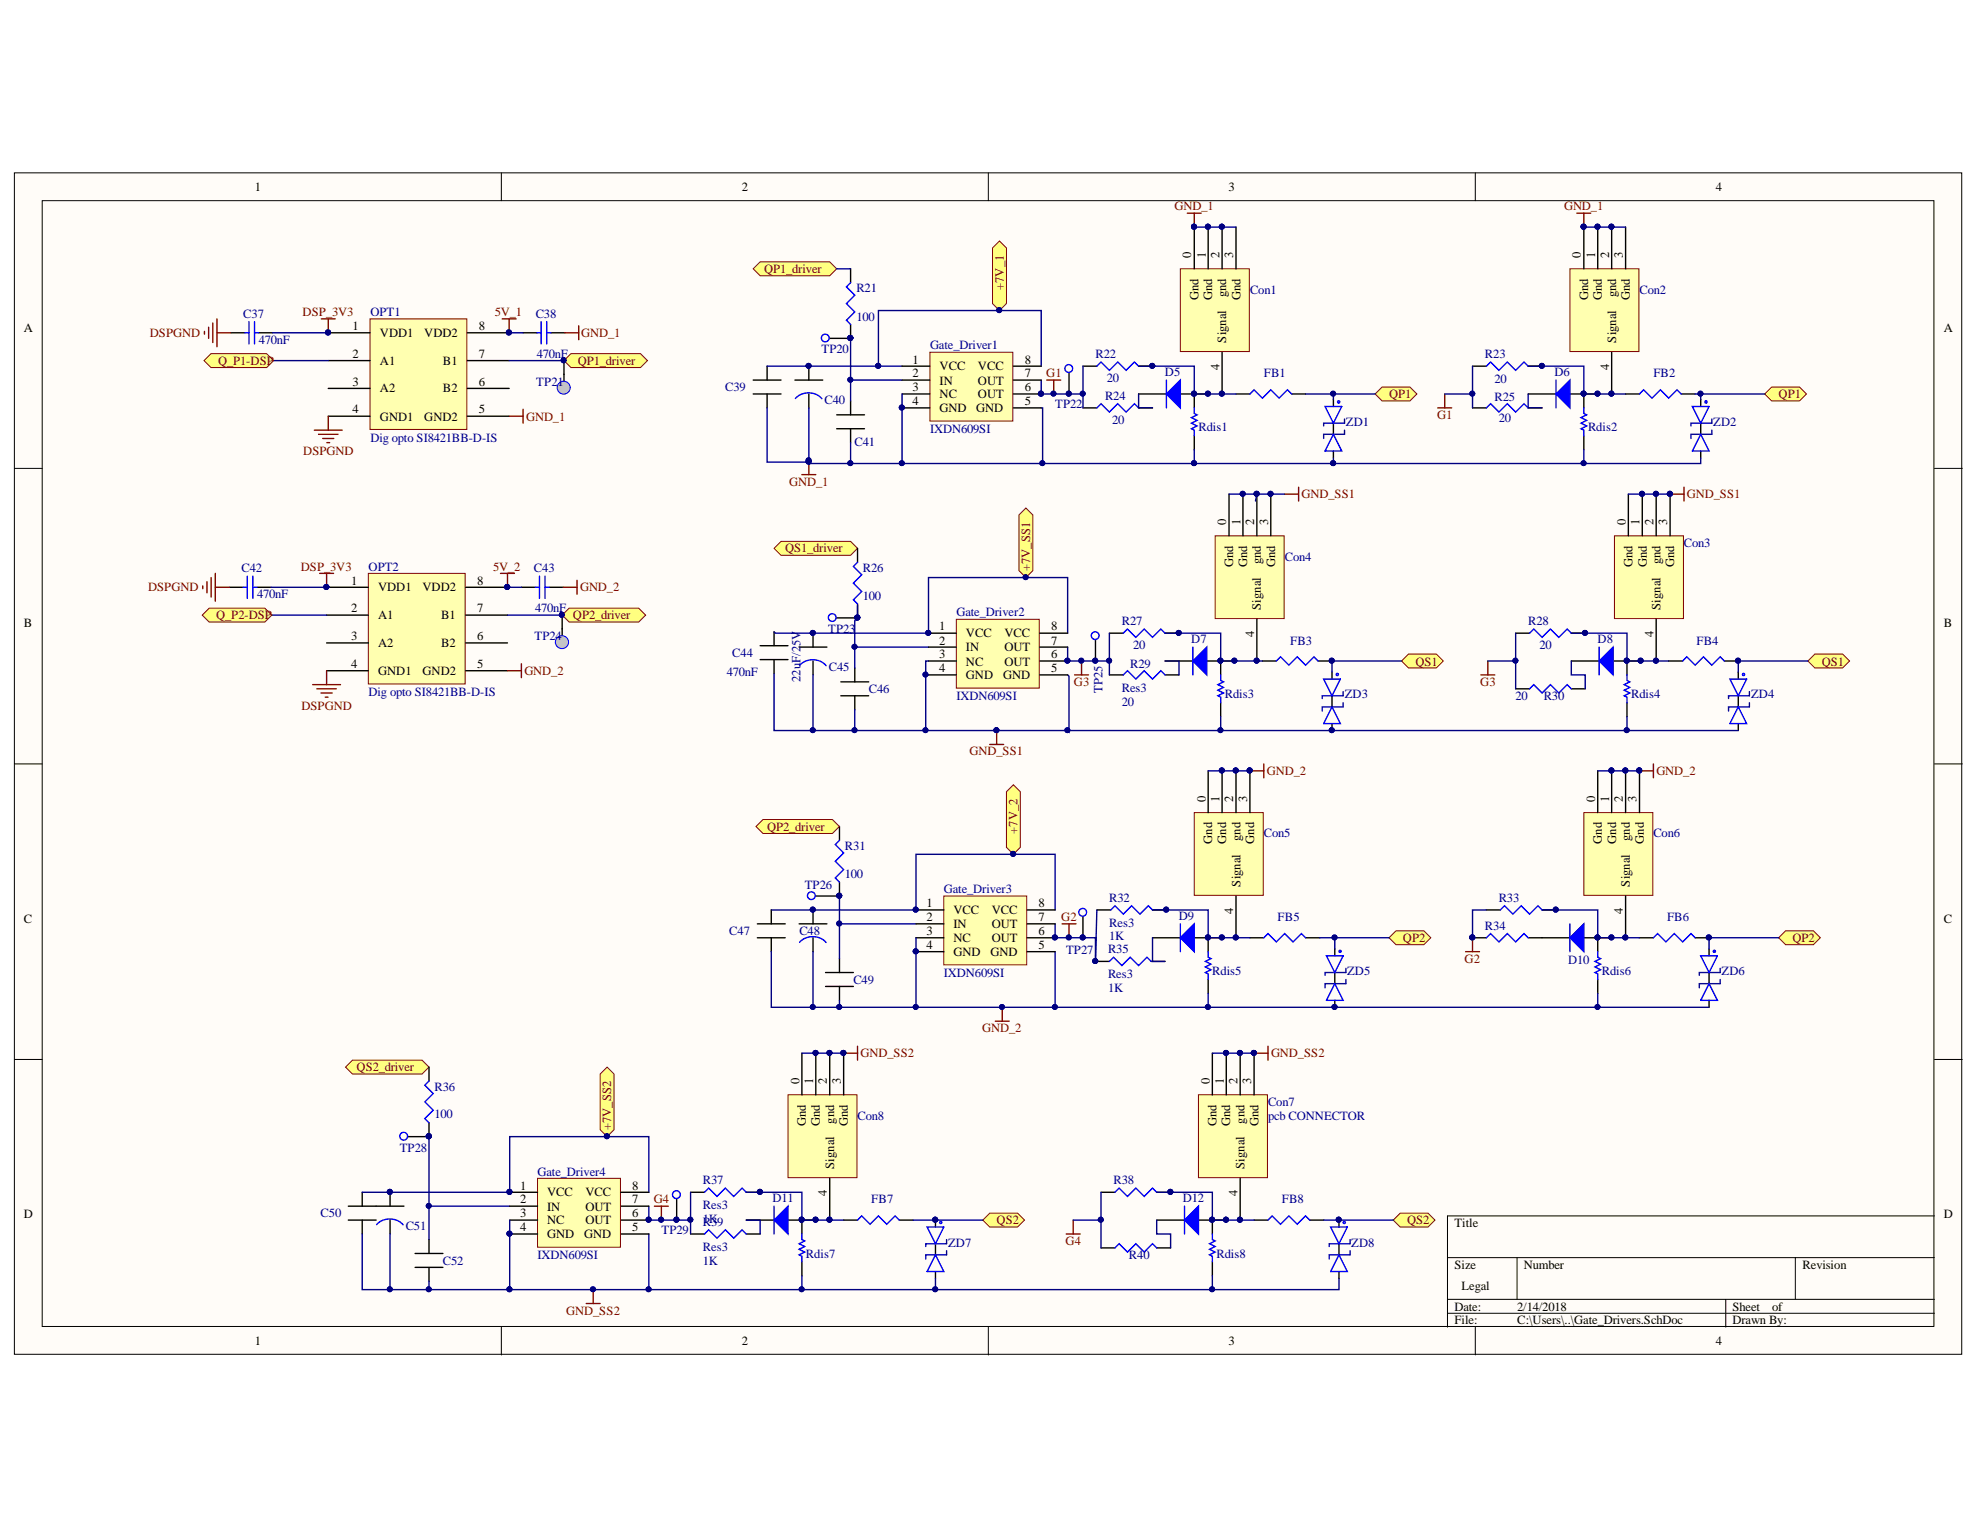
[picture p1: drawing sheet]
<svg xmlns="http://www.w3.org/2000/svg" width="279mm" height="216mm" viewBox="0 0 279 216" stroke-linecap="round" stroke-linejoin="round" font-family="sans-serif">
<defs><g id="words">
<g font-size="1.8">
<text x="35.9" y="27">1</text>
<text x="104.7" y="27">2</text>
<text x="173.4" y="27">3</text>
<text x="242.1" y="27">4</text>
<text x="168.1" y="36.4" transform="rotate(-90 168.1 36.4)">0</text>
<text x="170.1" y="36.4" transform="rotate(-90 170.1 36.4)">1</text>
<text x="172.1" y="36.4" transform="rotate(-90 172.1 36.4)">2</text>
<text x="173" y="41.9" transform="rotate(-90 173 41.9)">gnd</text>
<text x="174" y="36.4" transform="rotate(-90 174 36.4)">3</text>
<text x="223.1" y="36.4" transform="rotate(-90 223.1 36.4)">0</text>
<text x="225.1" y="36.4" transform="rotate(-90 225.1 36.4)">1</text>
<text x="227" y="36.4" transform="rotate(-90 227 36.4)">2</text>
<text x="228.1" y="41.9" transform="rotate(-90 228.1 41.9)">gnd</text>
<text x="229" y="36.4" transform="rotate(-90 229 36.4)">3</text>
<text x="3.4" y="46.8">A</text>
<text x="49.7" y="46.6">1</text>
<text x="53.6" y="47.6">VDD1</text>
<text x="59.9" y="47.6">VDD2</text>
<text x="67.6" y="46.6">8</text>
<text x="169.1" y="42.4" transform="rotate(-90 169.1 42.4)">Gnd</text>
<text x="171.1" y="42.4" transform="rotate(-90 171.1 42.4)">Gnd</text>
<text x="175" y="42.4" transform="rotate(-90 175 42.4)">Gnd</text>
<text x="224.1" y="42.4" transform="rotate(-90 224.1 42.4)">Gnd</text>
<text x="226" y="42.4" transform="rotate(-90 226 42.4)">Gnd</text>
<text x="230" y="42.4" transform="rotate(-90 230 42.4)">Gnd</text>
<text x="274.3" y="46.8">A</text>
<text x="49.7" y="50.5">2</text>
<text x="53.6" y="51.5">A1</text>
<text x="62.5" y="51.5">B1</text>
<text x="67.6" y="50.5">7</text>
<text x="128.8" y="51.3">1</text>
<text x="128.8" y="53.3">2</text>
<text x="132.6" y="52.2">VCC</text>
<text x="138" y="52.2">VCC</text>
<text x="144.6" y="53.3">7</text>
<text x="144.6" y="51.3">8</text>
<text x="172.1" y="52.2" transform="rotate(-90 172.1 52.2)">4</text>
<text x="173" y="48.4" transform="rotate(-90 173 48.4)">Signal</text>
<text x="227" y="52.2" transform="rotate(-90 227 52.2)">4</text>
<text x="228.1" y="48.4" transform="rotate(-90 228.1 48.4)">Signal</text>
<text x="49.7" y="54.4">3</text>
<text x="49.7" y="58.3">4</text>
<text x="53.6" y="55.4">A2</text>
<text x="53.6" y="59.3">GND1</text>
<text x="59.9" y="59.3">GND2</text>
<text x="62.5" y="55.4">B2</text>
<text x="67.6" y="54.4">6</text>
<text x="67.6" y="58.3">5</text>
<text x="128.8" y="55.2">3</text>
<text x="128.8" y="57.1">4</text>
<text x="132.6" y="54.3">IN</text>
<text x="132.6" y="56.2">NC</text>
<text x="132.6" y="58.2">GND</text>
<text x="137.8" y="58.2">GND</text>
<text x="138" y="56.2">OUT</text>
<text x="138" y="54.3">OUT</text>
<text x="144.6" y="57.1">5</text>
<text x="144.6" y="55.2">6</text>
<text x="173" y="74.1" transform="rotate(-90 173 74.1)">0</text>
<text x="175" y="74.1" transform="rotate(-90 175 74.1)">1</text>
<text x="177" y="74.1" transform="rotate(-90 177 74.1)">2</text>
<text x="178.9" y="74.1" transform="rotate(-90 178.9 74.1)">3</text>
<text x="229.4" y="74.1" transform="rotate(-90 229.4 74.1)">0</text>
<text x="231.4" y="74.1" transform="rotate(-90 231.4 74.1)">1</text>
<text x="233.3" y="74.1" transform="rotate(-90 233.3 74.1)">2</text>
<text x="235.3" y="74.1" transform="rotate(-90 235.3 74.1)">3</text>
<text x="49.6" y="82.5">1</text>
<text x="53.4" y="83.4">VDD1</text>
<text x="59.6" y="83.4">VDD2</text>
<text x="67.3" y="82.5">8</text>
<text x="174" y="80.1" transform="rotate(-90 174 80.1)">Gnd</text>
<text x="176" y="80.1" transform="rotate(-90 176 80.1)">Gnd</text>
<text x="177.9" y="79.6" transform="rotate(-90 177.9 79.6)">gnd</text>
<text x="179.9" y="80.1" transform="rotate(-90 179.9 80.1)">Gnd</text>
<text x="230.3" y="80.1" transform="rotate(-90 230.3 80.1)">Gnd</text>
<text x="232.4" y="80.1" transform="rotate(-90 232.4 80.1)">Gnd</text>
<text x="234.3" y="79.6" transform="rotate(-90 234.3 79.6)">gnd</text>
<text x="236.3" y="80.1" transform="rotate(-90 236.3 80.1)">Gnd</text>
<text x="3.4" y="88.5">B</text>
<text x="49.6" y="86.4">2</text>
<text x="53.4" y="87.4">A1</text>
<text x="62.2" y="87.4">B1</text>
<text x="67.3" y="86.4">7</text>
<text x="132.5" y="88.9">1</text>
<text x="136.3" y="89.9">VCC</text>
<text x="141.7" y="89.9">VCC</text>
<text x="148.3" y="88.9">8</text>
<text x="177" y="89.9" transform="rotate(-90 177 89.9)">4</text>
<text x="177.9" y="86.1" transform="rotate(-90 177.9 86.1)">Signal</text>
<text x="233.3" y="89.9" transform="rotate(-90 233.3 89.9)">4</text>
<text x="234.3" y="86.1" transform="rotate(-90 234.3 86.1)">Signal</text>
<text x="274.3" y="88.5">B</text>
<text x="49.6" y="90.4">3</text>
<text x="49.6" y="94.3">4</text>
<text x="53.4" y="91.3">A2</text>
<text x="53.4" y="95.3">GND1</text>
<text x="59.6" y="95.3">GND2</text>
<text x="62.2" y="91.3">B2</text>
<text x="67.3" y="90.4">6</text>
<text x="67.3" y="94.3">5</text>
<text x="132.5" y="91">2</text>
<text x="132.5" y="92.9">3</text>
<text x="132.5" y="94.8">4</text>
<text x="136.3" y="91.9">IN</text>
<text x="136.3" y="93.9">NC</text>
<text x="136.3" y="95.9">GND</text>
<text x="141.6" y="95.9">GND</text>
<text x="141.7" y="93.9">OUT</text>
<text x="141.7" y="91.9">OUT</text>
<text x="148.3" y="94.8">5</text>
<text x="148.3" y="92.9">6</text>
<text x="148.3" y="91">7</text>
<text x="170.1" y="113.1" transform="rotate(-90 170.1 113.1)">0</text>
<text x="172.1" y="113.1" transform="rotate(-90 172.1 113.1)">1</text>
<text x="174" y="113.1" transform="rotate(-90 174 113.1)">2</text>
<text x="176" y="113.1" transform="rotate(-90 176 113.1)">3</text>
<text x="225.1" y="113.1" transform="rotate(-90 225.1 113.1)">0</text>
<text x="227" y="113.1" transform="rotate(-90 227 113.1)">1</text>
<text x="229" y="113.1" transform="rotate(-90 229 113.1)">2</text>
<text x="230.9" y="113.1" transform="rotate(-90 230.9 113.1)">3</text>
<text x="171.1" y="119.1" transform="rotate(-90 171.1 119.1)">Gnd</text>
<text x="173" y="119.1" transform="rotate(-90 173 119.1)">Gnd</text>
<text x="175" y="118.7" transform="rotate(-90 175 118.7)">gnd</text>
<text x="177" y="119.1" transform="rotate(-90 177 119.1)">Gnd</text>
<text x="226" y="119.1" transform="rotate(-90 226 119.1)">Gnd</text>
<text x="228.1" y="119.1" transform="rotate(-90 228.1 119.1)">Gnd</text>
<text x="230" y="118.7" transform="rotate(-90 230 118.7)">gnd</text>
<text x="232" y="119.1" transform="rotate(-90 232 119.1)">Gnd</text>
<text x="175" y="125.1" transform="rotate(-90 175 125.1)">Signal</text>
<text x="230" y="125.1" transform="rotate(-90 230 125.1)">Signal</text>
<text x="3.4" y="130.3">C</text>
<text x="130.7" y="128">1</text>
<text x="130.7" y="130">2</text>
<text x="130.7" y="132">3</text>
<text x="134.5" y="129">VCC</text>
<text x="134.5" y="130.9">IN</text>
<text x="139.9" y="130.9">OUT</text>
<text x="139.9" y="129">VCC</text>
<text x="146.5" y="132">6</text>
<text x="146.5" y="130">7</text>
<text x="146.5" y="128">8</text>
<text x="174" y="128.9" transform="rotate(-90 174 128.9)">4</text>
<text x="229" y="128.9" transform="rotate(-90 229 128.9)">4</text>
<text x="274.3" y="130.3">C</text>
<text x="130.7" y="133.9">4</text>
<text x="134.5" y="133">NC</text>
<text x="134.5" y="134.9">GND</text>
<text x="139.8" y="134.9">GND</text>
<text x="139.9" y="133">OUT</text>
<text x="146.5" y="133.9">5</text>
<text x="112.8" y="152.9" transform="rotate(-90 112.8 152.9)">0</text>
<text x="114.8" y="152.9" transform="rotate(-90 114.8 152.9)">1</text>
<text x="116.7" y="152.9" transform="rotate(-90 116.7 152.9)">2</text>
<text x="118.6" y="152.9" transform="rotate(-90 118.6 152.9)">3</text>
<text x="170.7" y="152.9" transform="rotate(-90 170.7 152.9)">0</text>
<text x="172.7" y="152.9" transform="rotate(-90 172.7 152.9)">1</text>
<text x="174.6" y="152.9" transform="rotate(-90 174.6 152.9)">2</text>
<text x="176.6" y="152.9" transform="rotate(-90 176.6 152.9)">3</text>
<text x="113.7" y="158.9" transform="rotate(-90 113.7 158.9)">Gnd</text>
<text x="115.7" y="158.9" transform="rotate(-90 115.7 158.9)">Gnd</text>
<text x="117.7" y="158.6" transform="rotate(-90 117.7 158.6)">gnd</text>
<text x="119.7" y="158.9" transform="rotate(-90 119.7 158.9)">Gnd</text>
<text x="171.7" y="158.9" transform="rotate(-90 171.7 158.9)">Gnd</text>
<text x="173.6" y="158.9" transform="rotate(-90 173.6 158.9)">Gnd</text>
<text x="175.6" y="158.6" transform="rotate(-90 175.6 158.6)">gnd</text>
<text x="177.6" y="158.9" transform="rotate(-90 177.6 158.9)">Gnd</text>
<text x="73.4" y="167.9">1</text>
<text x="89.2" y="167.9">8</text>
<text x="117.7" y="164.9" transform="rotate(-90 117.7 164.9)">Signal</text>
<text x="175.6" y="164.9" transform="rotate(-90 175.6 164.9)">Signal</text>
<text x="3.4" y="171.9">D</text>
<text x="73.4" y="169.8">2</text>
<text x="73.4" y="171.8">3</text>
<text x="73.4" y="173.7">4</text>
<text x="77.2" y="168.8">VCC</text>
<text x="77.2" y="170.8">IN</text>
<text x="77.2" y="172.8">NC</text>
<text x="82.6" y="172.8">OUT</text>
<text x="82.6" y="170.8">OUT</text>
<text x="82.6" y="168.8">VCC</text>
<text x="89.2" y="173.7">5</text>
<text x="89.2" y="171.8">6</text>
<text x="89.2" y="169.8">7</text>
<text x="116.7" y="168.7" transform="rotate(-90 116.7 168.7)">4</text>
<text x="174.6" y="168.7" transform="rotate(-90 174.6 168.7)">4</text>
<text x="205.2" y="173.2">Title</text>
<text x="274.3" y="171.9">D</text>
<text x="77.2" y="174.7">GND</text>
<text x="82.4" y="174.7">GND</text>
<text x="205.2" y="179">Size</text>
<text x="215" y="179">Number</text>
<text x="254.4" y="179">Revision</text>
<text x="205.2" y="184.9">Date:</text>
<text x="206.2" y="182">Legal</text>
<text x="214.1" y="184.9">2/14/2018</text>
<text x="244.5" y="184.9">Sheet</text>
<text x="250.1" y="184.9">of</text>
<text x="35.9" y="189.9">1</text>
<text x="104.7" y="189.9">2</text>
<text x="173.4" y="189.9">3</text>
<text x="205.2" y="186.9">File:</text>
<text x="214.1" y="186.9">C:\Users\..\Gate_Drivers.SchDoc</text>
<text x="242.1" y="189.9">4</text>
<text x="244.5" y="186.9">Drawn By:</text>
</g>
<g font-size="1.8" fill="#800000">
<text x="165.7" y="29.7">GND_1</text>
<text x="220.7" y="29.7">GND_1</text>
<text x="107.8" y="38.5">QP1_driver</text>
<text x="141.6" y="40.9" transform="rotate(-90 141.6 40.9)">+7V_1</text>
<text x="21.1" y="47.6">DSPGND</text>
<text x="42.7" y="44.6">DSP_3V3</text>
<text x="69.8" y="44.6">5V_1</text>
<text x="82" y="47.6">GND_1</text>
<text x="30.8" y="51.5">Q_P1-DSP</text>
<text x="81.5" y="51.5">QP1_driver</text>
<text x="147.6" y="53.3">G1</text>
<text x="74.2" y="59.3">GND_1</text>
<text x="196" y="56.2">QP1</text>
<text x="202.8" y="59.2">G1</text>
<text x="251" y="56.2">QP1</text>
<text x="42.8" y="64.2">DSPGND</text>
<text x="111.4" y="68.6">GND_1</text>
<text x="183.7" y="70.3">GND_SS1</text>
<text x="238" y="70.3">GND_SS1</text>
<text x="110.8" y="77.9">QS1_driver</text>
<text x="20.9" y="83.4">DSPGND</text>
<text x="42.4" y="80.6">DSP_3V3</text>
<text x="69.6" y="80.6">5V_2</text>
<text x="81.9" y="83.4">GND_2</text>
<text x="145.4" y="80.6" transform="rotate(-90 145.4 80.6)">+7V_SS1</text>
<text x="30.5" y="87.4">Q_P2-DSP</text>
<text x="80.8" y="87.4">QP2_driver</text>
<text x="74" y="95.3">GND_2</text>
<text x="199.7" y="93.9">QS1</text>
<text x="257.1" y="93.9">QS1</text>
<text x="42.5" y="100.2">DSPGND</text>
<text x="151.5" y="96.8">G3</text>
<text x="208.9" y="96.8">G3</text>
<text x="136.8" y="106.6">GND_SS1</text>
<text x="178.8" y="109.4">GND_2</text>
<text x="233.7" y="109.4">GND_2</text>
<text x="108.2" y="117.2">QP2_driver</text>
<text x="143.6" y="117.7" transform="rotate(-90 143.6 117.7)">+7V_2</text>
<text x="149.8" y="130">G2</text>
<text x="198" y="133">QP2</text>
<text x="206.7" y="135.8">G2</text>
<text x="252.9" y="133">QP2</text>
<text x="121.4" y="149.2">GND_SS2</text>
<text x="138.6" y="145.6">GND_2</text>
<text x="179.4" y="149.2">GND_SS2</text>
<text x="50.3" y="151.1">QS2_driver</text>
<text x="86.3" y="159.4" transform="rotate(-90 86.3 159.4)">+7V_SS2</text>
<text x="92.3" y="169.8">G4</text>
<text x="140.6" y="172.8">QS2</text>
<text x="198.6" y="172.8">QS2</text>
<text x="150.4" y="175.7">G4</text>
<text x="79.9" y="185.5">GND_SS2</text>
</g>
<g font-size="1.8" fill="#000080">
<text x="120.8" y="41.3">R21</text>
<text x="176.4" y="41.5">Con1</text>
<text x="231.4" y="41.5">Con2</text>
<text x="34.3" y="44.8">C37</text>
<text x="52.3" y="44.6">OPT1</text>
<text x="75.6" y="44.8">C38</text>
<text x="120.8" y="45.2">100</text>
<text x="36.5" y="48.5">470nF</text>
<text x="75.8" y="50.5">470nF</text>
<text x="115.9" y="49.9">TP20</text>
<text x="131.2" y="49.3">Gate_Driver1</text>
<text x="154.6" y="50.5">R22</text>
<text x="156.2" y="53.8">20</text>
<text x="164.4" y="53.1">D5</text>
<text x="178.3" y="53.3">FB1</text>
<text x="209.5" y="50.5">R23</text>
<text x="219.4" y="53.1">D6</text>
<text x="233.3" y="53.3">FB2</text>
<text x="75.7" y="54.4">TP21</text>
<text x="102.3" y="55.2">C39</text>
<text x="116.4" y="57">C40</text>
<text x="148.9" y="57.6">TP22</text>
<text x="155.9" y="56.4">R24</text>
<text x="156.9" y="59.8">20</text>
<text x="210.9" y="54">20</text>
<text x="210.9" y="56.6">R25</text>
<text x="211.5" y="59.5">20</text>
<text x="52.3" y="62.3">Dig opto SI8421BB-D-IS</text>
<text x="120.6" y="62.9">C41</text>
<text x="131.2" y="61.1">IXDN609SI</text>
<text x="169.1" y="60.9">Rdis1</text>
<text x="189.9" y="60.1">ZD1</text>
<text x="224.1" y="60.9">Rdis2</text>
<text x="241.8" y="60.1">ZD2</text>
<text x="237.6" y="77.2">Con3</text>
<text x="34.1" y="80.7">C42</text>
<text x="52" y="80.6">OPT2</text>
<text x="75.3" y="80.7">C43</text>
<text x="121.8" y="80.7">R26</text>
<text x="181.3" y="79.1">Con4</text>
<text x="36.3" y="84.4">470nF</text>
<text x="75.5" y="86.4">470nF</text>
<text x="116.9" y="89.3">TP23</text>
<text x="121.8" y="84.6">100</text>
<text x="135" y="87">Gate_Driver2</text>
<text x="158.3" y="88.2">R27</text>
<text x="215.6" y="88.2">R28</text>
<text x="75.4" y="90.4">TP24</text>
<text x="102.6" y="95.4">470nF</text>
<text x="103.3" y="92.7">C44</text>
<text x="113" y="91.2" transform="rotate(-90 113 91.2)">5V</text>
<text x="116.9" y="94.7">C45</text>
<text x="159.5" y="94.3">R29</text>
<text x="159.9" y="91.5">20</text>
<text x="168.1" y="90.7">D7</text>
<text x="182.1" y="91">FB3</text>
<text x="217.2" y="91.5">20</text>
<text x="225.4" y="90.7">D8</text>
<text x="239.4" y="91">FB4</text>
<text x="52" y="98.2">Dig opto SI8421BB-D-IS</text>
<text x="113" y="96.2" transform="rotate(-90 113 96.2)">22uF/2</text>
<text x="122.6" y="97.8">C46</text>
<text x="135" y="98.8">IXDN609SI</text>
<text x="155.6" y="97.8" transform="rotate(-90 155.6 97.8)">TP25</text>
<text x="158.3" y="99.6">20</text>
<text x="158.3" y="97.6">Res3</text>
<text x="172.8" y="98.6">Rdis3</text>
<text x="189.8" y="98.6">ZD3</text>
<text x="213.9" y="98.8">20</text>
<text x="217.8" y="98.8">R30</text>
<text x="230.2" y="98.6">Rdis4</text>
<text x="247.1" y="98.6">ZD4</text>
<text x="119.2" y="119.9">R31</text>
<text x="178.3" y="118.2">Con5</text>
<text x="233.3" y="118.2">Con6</text>
<text x="113.6" y="125.4">TP26</text>
<text x="119.2" y="123.9">100</text>
<text x="102.9" y="132">C47</text>
<text x="112.8" y="132">C48</text>
<text x="133.2" y="126">Gate_Driver3</text>
<text x="156.5" y="127.2">R32</text>
<text x="156.5" y="130.8">Res3</text>
<text x="166.3" y="129.8">D9</text>
<text x="180.3" y="130">FB5</text>
<text x="209.5" y="131.2">R34</text>
<text x="211.5" y="127.2">R33</text>
<text x="235.3" y="130">FB6</text>
<text x="133.2" y="137.9">IXDN609SI</text>
<text x="150.4" y="134.7">TP27</text>
<text x="156.4" y="134.5">R35</text>
<text x="156.5" y="132.7">1K</text>
<text x="171.1" y="137.6">Rdis5</text>
<text x="190.1" y="137.6">ZD5</text>
<text x="221.3" y="136.1">D10</text>
<text x="226" y="137.6">Rdis6</text>
<text x="242.9" y="137.6">ZD6</text>
<text x="120.4" y="138.8">C49</text>
<text x="156.4" y="140">1K</text>
<text x="156.4" y="138">Res3</text>
<text x="61.3" y="153.9">R36</text>
<text x="61.3" y="157.8">100</text>
<text x="121" y="158.1">Con8</text>
<text x="178.9" y="156.1">Con7</text>
<text x="178.9" y="158.1">pcb CONNECTOR</text>
<text x="56.4" y="162.5">TP28</text>
<text x="75.9" y="165.9">Gate_Driver4</text>
<text x="99.2" y="167.1">R37</text>
<text x="157.1" y="167.1">R38</text>
<text x="45.2" y="171.8">C50</text>
<text x="57.2" y="173.5">C51</text>
<text x="99.2" y="172.6">1K</text>
<text x="99.2" y="170.6">Res3</text>
<text x="99.2" y="172.9">R39</text>
<text x="109" y="169.6">D11</text>
<text x="123" y="169.8">FB7</text>
<text x="166.9" y="169.6">D12</text>
<text x="180.9" y="169.8">FB8</text>
<text x="62.5" y="178.4">C52</text>
<text x="75.9" y="177.7">IXDN609SI</text>
<text x="93.4" y="174.1">TP29</text>
<text x="99.2" y="178.4">1K</text>
<text x="99.2" y="176.5">Res3</text>
<text x="113.7" y="177.5">Rdis7</text>
<text x="133.8" y="175.9">ZD7</text>
<text x="159.3" y="177.7">R40</text>
<text x="171.7" y="177.5">Rdis8</text>
<text x="190.7" y="175.9">ZD8</text>
</g>
</g></defs>
<g fill="#fffcf8" stroke="#000" stroke-width=".14">
<path d="M2 24.4h274.8v166.7h-274.8z"/>
<path d="M6 28.3h266.9v158.9h-266.9z"/>
</g>
<g fill="none" stroke="#000" stroke-width=".14">
<path d="M70.7 24.4v3.9M139.5 24.4v3.9M208.2 24.4v3.9M2 66.1h4M273 66.1h3.9M2 107.8h4M273 107.8h3.9M2 149.5h4M273 149.5h3.9M204.3 177.5h68.7M214.1 177.5v5.9M253.3 177.5v5.9"/>
<path d="M273 171.6h-68.7v15.7M70.7 187.3v3.9M139.5 187.3v3.9M204.3 183.4h68.7M204.3 185.3h68.7M208.2 187.3v3.9M243.5 183.4v3.9"/>
</g>
<path d="M106.3 53.6h3.9M106.3 55.6h3.9M108.2 51.7v1.9M108.2 55.6v2" fill="none" stroke="#000" stroke-width=".2"/>
<path d="M106.3 37.9l1-.9h9.8l1 .9-1 1h-9.8z" fill-rule="evenodd" fill="#ffff80" stroke="#800000" stroke-width=".14"/>
<path d="M113.2 67h1.9M114.1 65v2" fill="none" stroke="#800000" stroke-width=".2"/>
<circle cx="114.1" cy="65" r=".35" fill="#000080" stroke="#000080" stroke-width=".14"/>
<path d="M140.1 35l.9-1 1 1v7.8l-1 1-.9-1z" fill-rule="evenodd" fill="#ffff80" stroke="#800000" stroke-width=".14"/>
<circle cx="141" cy="43.8" r=".35" fill="#000080" stroke="#000080" stroke-width=".14"/>
<path d="M194 55.6l1-1h4l.9 1-.9 1h-4z" fill-rule="evenodd" fill="#ffff80" stroke="#800000" stroke-width=".14"/>
<path d="M117.1 47.7h2.9M150.9 52.7v2.9M168.5 55.6v2M174.4 55.6h2M182.3 55.6h1.9M168.5 61.5v1.9M107.3 91.1h3.9M107.3 93.1h3.9M109.2 89.2v1.9M109.2 93.1v1.9" fill="none" stroke="#000" stroke-width=".2"/>
<g fill="#000080" stroke="#000080" stroke-width=".14">
<circle cx="120" cy="47.7" r=".35"/>
<circle cx="150.8" cy="55.5" r=".35"/>
<circle cx="168.5" cy="55.5" r=".35"/>
<circle cx="168.5" cy="32" r=".35"/>
</g>
<path d="M116.5 47.2a.54 .54 0 0 0-.5 .7 .54 .54 0 0 0 .8 .2 .54 .54 0 0 0-.2-.9M151.4 52.1a.55 .55 0 0 0-.8-.6 .55 .55 0 0 0-.2 .9 .55 .55 0 0 0 .9-.2M168.5 57.6v.7l.4 .2-.8 .4 .8 .4-.8 .4 .8 .4-.8 .4 .4 .2v.8M176.4 55.6l.6-.6 1.1 1.2 1.2-1.2 1.2 1.2 1.2-1.2 .6 .6" fill="none" stroke="#00f" stroke-width=".2"/>
<path d="M167.5 30.1h2M168.5 30.1v1.9" fill="none" stroke="#800000" stroke-width=".2"/>
<g fill="#ffff80" stroke="#800000" stroke-width=".14">
<path d="M109.2 77.4l1-1h9.8l1 1-1 1h-9.8z" fill-rule="evenodd"/>
<path d="M143.8 72.7l1-1 .9 1v7.8l-.9 1-1-1z" fill-rule="evenodd"/>
</g>
<circle cx="144.7" cy="81.5" r=".35" fill="#000080" stroke="#000080" stroke-width=".14"/>
<path d="M197.8 93.3l1-1h3.9l1 1-1 1h-3.9z" fill-rule="evenodd" fill="#ffff80" stroke="#800000" stroke-width=".14"/>
<path d="M118.1 87.2h2.9M154.6 90.3v3M172.3 93.3v1.9M172.3 99.2v1.9M178.1 93.3h2M186 93.3h2M106.9 130.4h3.9M106.9 132.3h3.9M108.8 128.4v2M108.8 132.3v2" fill="none" stroke="#000" stroke-width=".2"/>
<g fill="#000080" stroke="#000080" stroke-width=".14">
<circle cx="121" cy="87.1" r=".35"/>
<circle cx="154.5" cy="93.2" r=".35"/>
<circle cx="172.2" cy="93.2" r=".35"/>
<circle cx="187.9" cy="93.2" r=".35"/>
<circle cx="141.4" cy="142.1" r=".35"/>
</g>
<path d="M117.5 86.6a.54 .54 0 0 0-.6 .7 .54 .54 0 0 0 .9 .2 .54 .54 0 0 0-.2-.9M155.1 89.7a.55 .55 0 0 0-.8-.5 .55 .55 0 0 0-.1 .9 .55 .55 0 0 0 .9-.2M172.3 95.2v.8l.3 .2-.7 .4 .7 .4-.7 .4 .7 .4-.7 .4 .4 .2v.8M180.1 93.3l.6-.6 1.2 1.2 1.2-1.2 1.1 1.2 1.2-1.2 .6 .6" fill="none" stroke="#00f" stroke-width=".2"/>
<path d="M181.3 69.7h1.9M183.2 68.7v2M140.4 144.1h2M141.4 142.1v2" fill="none" stroke="#800000" stroke-width=".2"/>
<path d="M142 111.7l1-1 1 1v7.9l-1 1-1-1z" fill-rule="evenodd" fill="#ffff80" stroke="#800000" stroke-width=".14"/>
<circle cx="143" cy="120.5" r=".35" fill="#000080" stroke="#000080" stroke-width=".14"/>
<path d="M196 132.3l1-1h3.9l1 1-1 1h-3.9z" fill-rule="evenodd" fill="#ffff80" stroke="#800000" stroke-width=".14"/>
<path d="M115.1 126.4h3M152.8 129.4v2.9M170.5 132.3v2M170.5 138.2v2M176.4 132.3h1.9M184.2 132.3h2M49.2 170.2h3.9M49.2 172.2h3.9M51.1 168.2v2M51.1 172.2v1.9" fill="none" stroke="#000" stroke-width=".2"/>
<path d="M114.5 125.9a.54 .54 0 0 0-.5 .7 .54 .54 0 0 0 .9 .2 .54 .54 0 0 0-.2-.9M153.3 128.8a.55 .55 0 0 0-.7-.6 .55 .55 0 0 0-.2 .9 .55 .55 0 0 0 .9-.2M170.5 134.3v.8l.4 .2-.8 .4 .8 .4-.8 .3 .8 .4-.8 .4 .4 .2v.8M178.3 132.3l.6-.6 1.2 1.2 1.2-1.2 1.2 1.2 1.1-1.2 .6 .6" fill="none" stroke="#00f" stroke-width=".2"/>
<g fill="#000080" stroke="#000080" stroke-width=".14">
<circle cx="152.8" cy="132.3" r=".35"/>
<circle cx="170.5" cy="132.3" r=".35"/>
</g>
<path d="M48.8 150.6l.9-1h9.9l.9 1-.9 1h-9.9z" fill-rule="evenodd" fill="#ffff80" stroke="#800000" stroke-width=".14"/>
<path d="M82.7 183.9h2M83.7 182v1.9" fill="none" stroke="#800000" stroke-width=".2"/>
<circle cx="83.7" cy="181.9" r=".35" fill="#000080" stroke="#000080" stroke-width=".14"/>
<path d="M84.7 151.6l1-1 1 1v7.8l-1 1-1-1z" fill-rule="evenodd" fill="#ffff80" stroke="#800000" stroke-width=".14"/>
<circle cx="85.6" cy="160.3" r=".35" fill="#000080" stroke="#000080" stroke-width=".14"/>
<path d="M138.7 172.2l1-1h3.9l1 1-1 .9h-3.9z" fill-rule="evenodd" fill="#ffff80" stroke="#800000" stroke-width=".14"/>
<path d="M160.7 55.6h3.9M166.6 55.6h3.9M57.6 160.4h2.9M95.5 169.2v3M113.2 172.2v1.9M113.2 178.1v1.9M119 172.2h2M126.9 172.2h2" fill="none" stroke="#000" stroke-width=".2"/>
<g fill="#000080" stroke="#000080" stroke-width=".14">
<circle cx="60.5" cy="160.3" r=".35"/>
<circle cx="95.4" cy="172.1" r=".35"/>
<circle cx="113.1" cy="172.1" r=".35"/>
<circle cx="170.5" cy="55.5" r=".35"/>
</g>
<path d="M57 159.8a.55 .55 0 0 0-.5 .7 .55 .55 0 0 0 .9 .2 .55 .55 0 0 0-.3-.9M96 168.6a.55 .55 0 0 0-.7-.5 .55 .55 0 0 0-.2 .9 .55 .55 0 0 0 .9-.3M113.2 174.1v.8l.3 .2-.7 .4 .7 .4-.7 .4 .7 .4-.7 .4 .4 .2v.8M121 172.2l.6-.6 1.2 1.2 1.2-1.2 1.1 1.2 1.2-1.2 .6 .6" fill="none" stroke="#00f" stroke-width=".2"/>
<path d="M164.6 55.6l2-2v4z" fill="#00f"/>
<path d="M164.6 55.6l2-2v4zM164.6 53.6v4" fill="none" stroke="#00f" stroke-width=".2"/>
<g fill="#000080" stroke="#000080" stroke-width=".14">
<circle cx="170.5" cy="55.5" r=".35"/>
<circle cx="172.4" cy="132.3" r=".35"/>
</g>
<path d="M162.6 132.3h4M168.5 132.3h3.9" fill="none" stroke="#000" stroke-width=".2"/>
<path d="M166.6 132.3l1.9-1.9v3.9z" fill="#00f"/>
<path d="M166.6 132.3l1.9-1.9v3.9zM166.6 130.4v3.9" fill="none" stroke="#00f" stroke-width=".2"/>
<g fill="#000080" stroke="#000080" stroke-width=".14">
<circle cx="172.4" cy="132.3" r=".35"/>
<circle cx="174.2" cy="93.2" r=".35"/>
</g>
<path d="M164.4 93.3h3.9M170.3 93.3h3.9" fill="none" stroke="#000" stroke-width=".2"/>
<path d="M168.3 93.3l2-2v3.9z" fill="#00f"/>
<path d="M168.3 93.3l2-2v3.9zM168.3 91.3v3.9" fill="none" stroke="#00f" stroke-width=".2"/>
<g fill="#000080" stroke="#000080" stroke-width=".14">
<circle cx="174.2" cy="93.2" r=".35"/>
<circle cx="115.1" cy="172.1" r=".35"/>
</g>
<path d="M105.3 172.2h3.9M111.2 172.2h3.9" fill="none" stroke="#000" stroke-width=".2"/>
<path d="M109.2 172.2l2-2v3.9z" fill="#00f"/>
<path d="M154.8 51.7l.6-.6 1.1 1.2 1.2-1.2 1.2 1.2 1.2-1.2 .6 .6M154.8 57.6l.6-.6 1.1 1.1 1.2-1.1 1.2 1.1 1.2-1.1 .6 .6M158.5 89.3l.6-.5 1.2 1.1 1.2-1.1 1.1 1.1 1.2-1.1 .6 .5M158.5 95.2l.6-.6 1.2 1.2 1.2-1.2 1.1 1.2 1.2-1.2 .6 .6M156.5 135.7l.6-.6 1.2 1.2 1.2-1.2 1.2 1.2 1.1-1.2 .6 .6M156.7 128.4l.6-.6 1.2 1.2 1.2-1.2 1.2 1.2 1.1-1.2 .6 .6M99.4 168.2l.6-.5 1.2 1.1 1.2-1.1 1.1 1.1 1.2-1.1 .6 .5M99.4 174.1l.6-.6 1.2 1.2 1.2-1.2 1.1 1.2 1.2-1.2 .6 .6M109.2 172.2l2-2v3.9zM109.2 170.2v3.9" fill="none" stroke="#00f" stroke-width=".2"/>
<g fill="#000080" stroke="#000080" stroke-width=".14">
<circle cx="115.1" cy="172.1" r=".35"/>
<circle cx="162.6" cy="51.6" r=".35"/>
<circle cx="164.6" cy="128.4" r=".35"/>
<circle cx="154.5" cy="135.6" r=".35"/>
<circle cx="107.2" cy="168.2" r=".35"/>
<circle cx="166.3" cy="89.3" r=".35"/>
</g>
<g fill="none" stroke="#000" stroke-width=".2">
<path d="M152.8 51.7h2M152.8 57.6h2M160.7 51.7h1.9M160.7 57.6h1.9M156.5 89.3h2M156.5 95.2h2M164.4 89.3h2M164.4 95.2h2M154.6 135.7h1.9M154.8 128.4h1.9M162.4 135.7h2M162.6 128.4h2"/>
<path d="M97.4 168.2h2M97.4 174.1h2M105.3 168.2h2M105.3 174.1h2"/>
</g>
<path d="M166.6 37.9h9.7v11.7h-9.7z" fill="#ffffb0" stroke="#800000" stroke-width=".14"/>
<path d="M168.5 32v5.9M170.5 32v5.9M172.4 32v5.9M174.4 32v5.9M172.4 49.7v5.9" fill="none" stroke="#000" stroke-width=".2"/>
<g fill="#000080" stroke="#000080" stroke-width=".14">
<circle cx="168.5" cy="32" r=".35"/>
<circle cx="170.4" cy="32" r=".35"/>
<circle cx="172.4" cy="32" r=".35"/>
<circle cx="172.4" cy="55.5" r=".35"/>
</g>
<path d="M171.5 75.6h9.7v11.7h-9.7z" fill="#ffffb0" stroke="#800000" stroke-width=".14"/>
<path d="M173.4 69.7v5.9M175.4 69.7v5.9M177.4 69.7v5.9M179.3 69.7v5.9M177.4 87.4v5.9" fill="none" stroke="#000" stroke-width=".2"/>
<g fill="#000080" stroke="#000080" stroke-width=".14">
<circle cx="175.4" cy="69.7" r=".35"/>
<circle cx="179.3" cy="69.7" r=".35"/>
<circle cx="177.3" cy="69.7" r=".35"/>
<circle cx="177.3" cy="93.2" r=".35"/>
</g>
<path d="M168.5 114.7h9.8v11.6h-9.8z" fill="#ffffb0" stroke="#800000" stroke-width=".14"/>
<path d="M170.5 108.8v5.9M172.4 108.8v5.9M174.4 108.8v5.9M176.4 108.8v5.9M174.4 126.4v5.9" fill="none" stroke="#000" stroke-width=".2"/>
<g fill="#000080" stroke="#000080" stroke-width=".14">
<circle cx="172.4" cy="108.7" r=".35"/>
<circle cx="176.3" cy="108.7" r=".35"/>
<circle cx="174.4" cy="108.7" r=".35"/>
<circle cx="174.4" cy="132.3" r=".35"/>
</g>
<path d="M111.2 154.5h9.7v11.7h-9.7z" fill="#ffffb0" stroke="#800000" stroke-width=".14"/>
<g fill="none" stroke="#000" stroke-width=".2">
<path d="M112.2 53.6h3.9M114.1 51.7v1.9M114.1 55.6v2M112.8 91.3h3.9M114.7 89.3v2M114.7 93.3v1.9M112.8 130.4h3.9M114.7 128.4v2M114.7 132.3v2M113.2 148.6v5.9M115.1 148.6v5.9M117.1 148.6v5.9"/>
<path d="M119 148.6v5.9M53.1 170.2h3.9M55 168.2v2M55 172.2v1.9M117.1 166.3v5.9"/>
</g>
<g fill="#000080" stroke="#000080" stroke-width=".14">
<circle cx="115.1" cy="148.6" r=".35"/>
<circle cx="119" cy="148.6" r=".35"/>
<circle cx="117" cy="148.6" r=".35"/>
<circle cx="117" cy="172.1" r=".35"/>
<circle cx="114.1" cy="51.6" r=".35"/>
<circle cx="114.7" cy="128.4" r=".35"/>
<circle cx="114.7" cy="89.3" r=".35"/>
<circle cx="55" cy="168.2" r=".35"/>
</g>
<path d="M112.2 56.2a2.54 2.54 0 0 1 3.8 .1M112.8 93.9a2.53 2.53 0 0 1 3.8 0M112.8 133a2.54 2.54 0 0 1 3.8 0M53.1 172.8a2.54 2.54 0 0 1 3.8 0" fill="none" stroke="#00f" stroke-width=".2"/>
<path d="M249 55.6l1-1h3.9l1 1-1 1h-3.9z" fill-rule="evenodd" fill="#ffff80" stroke="#800000" stroke-width=".14"/>
<path d="M215.6 55.6h4M221.5 55.6h4M223.5 55.6v2M229.4 55.6h2M237.2 55.6h2M223.5 61.5v1.9" fill="none" stroke="#000" stroke-width=".2"/>
<g fill="#000080" stroke="#000080" stroke-width=".14">
<circle cx="223.5" cy="55.5" r=".35"/>
<circle cx="223.5" cy="32" r=".35"/>
<circle cx="225.4" cy="55.5" r=".35"/>
</g>
<path d="M223.5 57.6v.7l.4 .2-.8 .4 .8 .4-.8 .4 .8 .4-.8 .4 .4 .2v.8M231.4 55.6l.5-.6 1.2 1.2 1.2-1.2 1.2 1.2 1.2-1.2 .5 .6" fill="none" stroke="#00f" stroke-width=".2"/>
<path d="M222.5 30.1h2M223.5 30.1v1.9" fill="none" stroke="#800000" stroke-width=".2"/>
<path d="M219.6 55.6l1.9-2v4z" fill="#00f"/>
<path d="M209.8 51.7l.5-.6 1.2 1.2 1.2-1.2 1.2 1.2 1.2-1.2 .5 .6M209.8 57.6l.5-.6 1.2 1.1 1.2-1.1 1.2 1.1 1.2-1.1 .5 .6M219.6 55.6l1.9-2v4zM219.6 53.6v4" fill="none" stroke="#00f" stroke-width=".2"/>
<g fill="#000080" stroke="#000080" stroke-width=".14">
<circle cx="225.4" cy="55.5" r=".35"/>
<circle cx="217.6" cy="51.6" r=".35"/>
</g>
<path d="M207.8 51.7h2M207.8 57.6h2M215.6 51.7h2M215.6 57.6h2" fill="none" stroke="#000" stroke-width=".2"/>
<path d="M221.5 37.9h9.8v11.7h-9.8z" fill="#ffffb0" stroke="#800000" stroke-width=".14"/>
<path d="M223.5 32v5.9M225.5 32v5.9M227.4 32v5.9M229.4 32v5.9M227.4 49.7v5.9" fill="none" stroke="#000" stroke-width=".2"/>
<g fill="#000080" stroke="#000080" stroke-width=".14">
<circle cx="223.5" cy="32" r=".35"/>
<circle cx="225.4" cy="32" r=".35"/>
<circle cx="227.4" cy="32" r=".35"/>
<circle cx="227.4" cy="55.5" r=".35"/>
</g>
<path d="M202.9 57.6h1.9M203.9 55.6v2" fill="none" stroke="#800000" stroke-width=".2"/>
<path d="M251 132.3l1-1h3.9l1 1-1 1h-3.9z" fill-rule="evenodd" fill="#ffff80" stroke="#800000" stroke-width=".14"/>
<path d="M217.6 132.3h3.9M223.5 132.3h3.9M225.5 132.3v2M225.5 138.2v2M231.4 132.3h1.9M239.2 132.3h2" fill="none" stroke="#000" stroke-width=".2"/>
<g fill="#000080" stroke="#000080" stroke-width=".14">
<circle cx="225.4" cy="132.3" r=".35"/>
<circle cx="241.1" cy="132.3" r=".35"/>
<circle cx="227.4" cy="132.3" r=".35"/>
</g>
<path d="M225.5 134.3v.8l.4 .2-.8 .4 .8 .4-.8 .3 .8 .4-.8 .4 .4 .2v.8M233.3 132.3l.6-.6 1.2 1.2 1.2-1.2 1.1 1.2 1.2-1.2 .6 .6" fill="none" stroke="#00f" stroke-width=".2"/>
<path d="M221.5 132.3l2-1.9v3.9z" fill="#00f"/>
<path d="M209.8 132.3l.5-.6 1.2 1.2 1.2-1.2 1.2 1.2 1.2-1.2 .5 .6M211.7 128.4l.6-.6 1.2 1.2 1.2-1.2 1.1 1.2 1.2-1.2 .6 .6M221.5 132.3l2-1.9v3.9zM221.5 130.4v3.9" fill="none" stroke="#00f" stroke-width=".2"/>
<g fill="#000080" stroke="#000080" stroke-width=".14">
<circle cx="227.4" cy="132.3" r=".35"/>
<circle cx="219.5" cy="128.4" r=".35"/>
<circle cx="207.8" cy="132.3" r=".35"/>
</g>
<path d="M207.8 132.3h2M209.8 128.4h1.9M215.6 132.3h2M217.6 128.4h2" fill="none" stroke="#000" stroke-width=".2"/>
<path d="M223.5 114.7h9.7v11.6h-9.7z" fill="#ffffb0" stroke="#800000" stroke-width=".14"/>
<path d="M225.5 108.8v5.9M227.4 108.8v5.9M229.4 108.8v5.9M231.4 108.8v5.9M229.4 126.4v5.9" fill="none" stroke="#000" stroke-width=".2"/>
<g fill="#000080" stroke="#000080" stroke-width=".14">
<circle cx="227.4" cy="108.7" r=".35"/>
<circle cx="231.3" cy="108.7" r=".35"/>
<circle cx="229.3" cy="108.7" r=".35"/>
<circle cx="229.4" cy="132.3" r=".35"/>
<circle cx="150.8" cy="132.3" r=".35"/>
<circle cx="207.8" cy="132.3" r=".35"/>
</g>
<path d="M149.9 130.4h1.9M150.9 130.4v1.9M206.8 134.3h2M207.8 132.3v2" fill="none" stroke="#800000" stroke-width=".2"/>
<path d="M255.1 93.3l1-1h3.9l1 1-1 1h-3.9z" fill-rule="evenodd" fill="#ffff80" stroke="#800000" stroke-width=".14"/>
<path d="M221.7 93.3h4M227.6 93.3h3.9M229.6 93.3v1.9M229.6 99.2v1.9M235.5 93.3h1.9M243.3 93.3h2" fill="none" stroke="#000" stroke-width=".2"/>
<g fill="#000080" stroke="#000080" stroke-width=".14">
<circle cx="229.5" cy="93.2" r=".35"/>
<circle cx="245.3" cy="93.2" r=".35"/>
<circle cx="231.5" cy="93.2" r=".35"/>
</g>
<path d="M229.6 95.2v.8l.4 .2-.8 .4 .8 .4-.8 .4 .8 .4-.8 .4 .4 .2v.8M237.4 93.3l.6-.6 1.2 1.2 1.2-1.2 1.2 1.2 1.1-1.2 .6 .6" fill="none" stroke="#00f" stroke-width=".2"/>
<path d="M225.7 93.3l1.9-2v3.9z" fill="#00f"/>
<path d="M215.8 89.3l.6-.5 1.2 1.1 1.2-1.1 1.2 1.1 1.1-1.1 .6 .5M215.8 97.2l.6-.6 1.2 1.2 1.2-1.2 1.2 1.2 1.1-1.2 .6 .6M225.7 93.3l1.9-2v3.9zM225.7 91.3v3.9" fill="none" stroke="#00f" stroke-width=".2"/>
<g fill="#000080" stroke="#000080" stroke-width=".14">
<circle cx="231.5" cy="93.2" r=".35"/>
<circle cx="223.7" cy="89.3" r=".35"/>
<circle cx="152.6" cy="93.2" r=".35"/>
</g>
<path d="M213.9 89.3h1.9M213.9 97.2h1.9M221.7 89.3h2M221.7 97.2h2" fill="none" stroke="#000" stroke-width=".2"/>
<path d="M151.6 95.2h2M152.6 93.3v1.9M209 95.2h1.9M209.9 93.3v1.9" fill="none" stroke="#800000" stroke-width=".2"/>
<path d="M196.6 172.2l1-1h3.9l1 1-1 .9h-3.9z" fill-rule="evenodd" fill="#ffff80" stroke="#800000" stroke-width=".14"/>
<path d="M163.2 172.2h3.9M169.1 172.2h3.9M171.1 172.2v1.9M171.1 178.1v1.9M177 172.2h1.9M184.8 172.2h2" fill="none" stroke="#000" stroke-width=".2"/>
<g fill="#000080" stroke="#000080" stroke-width=".14">
<circle cx="171" cy="172.1" r=".35"/>
<circle cx="173" cy="172.1" r=".35"/>
</g>
<path d="M171.1 174.1v.8l.4 .2-.8 .4 .8 .4-.8 .4 .8 .4-.8 .4 .4 .2v.8M178.9 172.2l.6-.6 1.2 1.2 1.2-1.2 1.2 1.2 1.1-1.2 .6 .6" fill="none" stroke="#00f" stroke-width=".2"/>
<path d="M167.1 172.2l2-2v3.9z" fill="#00f"/>
<path d="M157.3 168.2l.6-.5 1.2 1.1 1.2-1.1 1.2 1.1 1.1-1.1 .6 .5M157.3 176.1l.6-.6 1.2 1.2 1.2-1.2 1.2 1.2 1.1-1.2 .6 .6M167.1 172.2l2-2v3.9zM167.1 170.2v3.9" fill="none" stroke="#00f" stroke-width=".2"/>
<g fill="#000080" stroke="#000080" stroke-width=".14">
<circle cx="173" cy="172.1" r=".35"/>
<circle cx="165.1" cy="168.2" r=".35"/>
</g>
<path d="M155.4 168.2h1.9M155.4 176.1h1.9M163.2 168.2h2M163.2 176.1h2" fill="none" stroke="#000" stroke-width=".2"/>
<path d="M150.5 174.1h1.9M151.4 172.2v1.9" fill="none" stroke="#800000" stroke-width=".2"/>
<path d="M169.1 154.5h9.8v11.7h-9.8z" fill="#ffffb0" stroke="#800000" stroke-width=".14"/>
<path d="M171.1 148.6v5.9M173 148.6v5.9M175 148.6v5.9M177 148.6v5.9M175 166.3v5.9" fill="none" stroke="#000" stroke-width=".2"/>
<g fill="#000080" stroke="#000080" stroke-width=".14">
<circle cx="173" cy="148.6" r=".35"/>
<circle cx="176.9" cy="148.6" r=".35"/>
<circle cx="175" cy="148.6" r=".35"/>
<circle cx="175" cy="172.1" r=".35"/>
</g>
<path d="M227.8 75.6h9.8v11.7h-9.8z" fill="#ffffb0" stroke="#800000" stroke-width=".14"/>
<g fill="none" stroke="#000" stroke-width=".2">
<path d="M120 37.9v2M118.1 58.5h3.9M120 45.8v1.9M120 56.6v1.9M188.2 56.4v1M188.2 59.7v1.6M240 56.4v1M240 59.7v1.6M118.1 60.5h3.9M120 60.5v2M121 77.4v1.9M188.2 63.6v1"/>
<path d="M229.8 69.7v5.9M231.7 69.7v5.9M233.7 69.7v5.9M235.7 69.7v5.9M240 63.6v1M118.7 96.2h3.9M118.7 98.2h3.9M120.6 94.3v1.9M120.6 98.2v1.9M121 85.2v2M188 94.8v1M188 98.2v1.6"/>
<path d="M233.7 87.4v5.9M245.3 94.8v1M245.3 98.2v1.6M118.5 116.6v2M188 102.1v1M245.3 102.1v1M116.5 137.2h3.9M116.5 139.2h3.9M118.5 124.5v1.9M118.5 135.3v1.9M118.5 139.2v2M188.4 133.9v1"/>
<path d="M188.4 137.2v1.6M241.2 133.9v1M241.2 137.2v1.6M60.5 150.6v1.9M60.5 158.4v2M188.4 141.2v.9M241.2 141.2v.9M58.6 176.9h3.9M58.6 178.8h3.9M60.5 174.9v2M60.5 178.8v2M132 172.2v.9"/>
<path d="M132 175.5v1.6M132 179.4v1M188.9 172.2v.9M188.9 175.5v1.6M188.9 179.4v1"/>
</g>
<g fill="#000080" stroke="#000080" stroke-width=".14">
<circle cx="231.7" cy="69.7" r=".35"/>
<circle cx="235.6" cy="69.7" r=".35"/>
<circle cx="233.7" cy="69.7" r=".35"/>
<circle cx="233.7" cy="93.2" r=".35"/>
<circle cx="120" cy="47.7" r=".35"/>
<circle cx="118.4" cy="126.4" r=".35"/>
<circle cx="121" cy="87.1" r=".35"/>
<circle cx="60.5" cy="160.3" r=".35"/>
<circle cx="188.3" cy="142.1" r=".35"/>
<circle cx="187.9" cy="103" r=".35"/>
<circle cx="132" cy="172.1" r=".35"/>
<circle cx="188.9" cy="172.1" r=".35"/>
<circle cx="231.3" cy="108.7" r=".35"/>
<circle cx="176.3" cy="108.7" r=".35"/>
</g>
<g fill="none" stroke="#00f" stroke-width=".2">
<path d="M120 39.9l-.6 .6 1.2 1.2-1.2 1.1 1.2 1.2-1.2 1.2 .6 .6M187 57.4h2.3l-1.1 2.3zM189 56.9v-.2l-.2-.1v.2l.1 .1M238.8 57.4h2.4l-1.2 2.3zM240.8 56.9l.1-.2-.2-.1-.1 .2 .1 .1M121 79.3l-.6 .6 1.2 1.2-1.2 1.2 1.2 1.2-1.2 1.1 .6 .6M188.2 61.3l1.1 2.3h-2.3zM240 61.3l1.2 2.3h-2.4zM186.8 95.8h2.3l-1.1 2.4zM188 99.8l1.1 2.3h-2.3zM188.8 95.3l.1-.2-.3-.1v.2l.1 .1M244.1 95.8h2.4l-1.2 2.4z"/>
<path d="M245.3 99.8l1.2 2.3h-2.4zM246.1 95.3l.1-.2-.2-.1-.1 .2 .1 .1M118.5 118.6l-.6 .6 1.1 1.2-1.1 1.1 1.1 1.2-1.1 1.2 .6 .6M187.2 134.9h2.3l-1.1 2.3zM188.4 138.8l1.1 2.4h-2.3zM189.2 134.4v-.2l-.2-.1v.2l.1 .1M240 134.9h2.3l-1.1 2.3zM241.2 138.8l1.1 2.4h-2.3zM242 134.4l.1-.2-.2-.1-.1 .2 .1 .1M60.5 152.5l-.6 .6 1.2 1.2-1.2 1.2 1.2 1.2-1.2 1.1 .6 .6M130.8 173.1h2.4l-1.2 2.4zM132 177.1l1.2 2.3h-2.4z"/>
<path d="M132.8 172.6l.1-.1-.2-.1-.1 .2 .1 .1M187.8 173.1h2.3l-1.2 2.4zM188.9 177.1l1.2 2.3h-2.3zM189.7 172.6l.1-.1-.2-.1-.1 .2 .2 .1"/>
</g>
<g fill="none" stroke="#0000b4" stroke-width=".2">
<path d="M189.7 59.7h-2.9v.4M241.6 59.7h-3v.4M189.7 61.3h-2.9v.6M241.6 61.3h-3v.6M189.5 98.2h-2.9v.4M189.5 99.8h-2.9v.5M246.9 98.2h-3v.4M246.9 99.8h-3v.5M189.9 137.2h-2.9v.4M189.9 138.8h-2.9v.6M242.7 137.2h-2.9v.4M242.7 138.8h-2.9v.6"/>
<path d="M133.6 175.5h-3v.4M133.6 177.1h-3v.6M190.5 175.5h-2.9v.4M190.5 177.1h-2.9v.6"/>
</g>
<g fill="none" stroke="#0c0087" stroke-width=".2">
<path d="M189.7 59.1v.6M241.6 59.1v.6M189.7 60.7v.6M241.6 60.7v.6M189.5 97.6v.6M189.5 99.2v.6M246.9 97.6v.6M246.9 99.2v.6M189.9 136.6v.6M189.9 138.2v.6M242.7 136.6v.6M242.7 138.2v.6"/>
<path d="M133.6 174.9v.6M133.6 176.5v.6M190.5 174.9v.6M190.5 176.5v.6"/>
</g>
<path d="M235.7 69.7h1.9M237.6 68.7v2M176.4 108.8h1.9M178.3 107.8v2M231.4 108.8h1.9M233.3 107.8v2" fill="none" stroke="#800000" stroke-width=".2"/>
<path d="M106.7 116.6l1-1h9.8l1 1-1 1h-9.8z" fill-rule="evenodd" fill="#ffff80" stroke="#800000" stroke-width=".14"/>
<path d="M147.7 53.6h2M148.7 53.6v2M139.7 105h1.9M140.6 103.1v1.9M119 148.6h2M121 147.6v2M177 148.6h1.9M178.9 147.6v2M92.3 170.2h2M93.3 170.2v2" fill="none" stroke="#800000" stroke-width=".2"/>
<g fill="#000080" stroke="#000080" stroke-width=".14">
<circle cx="176.9" cy="148.6" r=".35"/>
<circle cx="119" cy="148.6" r=".35"/>
<circle cx="148.7" cy="55.5" r=".35"/>
<circle cx="93.3" cy="172.1" r=".35"/>
<circle cx="140.6" cy="103" r=".35"/>
<circle cx="141" cy="43.8" r=".35"/>
<circle cx="123.9" cy="51.6" r=".35"/>
<circle cx="114.1" cy="51.6" r=".35"/>
<circle cx="146.9" cy="55.5" r=".35"/>
<circle cx="162.6" cy="51.6" r=".35"/>
<circle cx="168.5" cy="55.5" r=".35"/>
<circle cx="168.5" cy="65.4" r=".35"/>
<circle cx="168.5" cy="32" r=".35"/>
<circle cx="170.4" cy="32" r=".35"/>
<circle cx="172.4" cy="32" r=".35"/>
<circle cx="166.3" cy="89.3" r=".35"/>
<circle cx="172.2" cy="93.2" r=".35"/>
<circle cx="172.2" cy="103" r=".35"/>
<circle cx="164.6" cy="128.4" r=".35"/>
<circle cx="170.5" cy="132.3" r=".35"/>
<circle cx="170.5" cy="142.1" r=".35"/>
<circle cx="107.2" cy="168.2" r=".35"/>
<circle cx="113.1" cy="172.1" r=".35"/>
<circle cx="113.1" cy="181.9" r=".35"/>
<circle cx="132" cy="172.1" r=".35"/>
<circle cx="97.4" cy="172.1" r=".35"/>
<circle cx="156.5" cy="93.2" r=".35"/>
<circle cx="152.8" cy="55.5" r=".35"/>
<circle cx="172.4" cy="55.5" r=".35"/>
<circle cx="170.5" cy="55.5" r=".35"/>
<circle cx="177.3" cy="93.2" r=".35"/>
<circle cx="174.2" cy="93.2" r=".35"/>
<circle cx="174.4" cy="132.3" r=".35"/>
<circle cx="172.4" cy="132.3" r=".35"/>
<circle cx="172.4" cy="108.7" r=".35"/>
<circle cx="174.4" cy="108.7" r=".35"/>
<circle cx="176.3" cy="108.7" r=".35"/>
<circle cx="117" cy="172.1" r=".35"/>
<circle cx="115.1" cy="172.1" r=".35"/>
<circle cx="217.6" cy="51.6" r=".35"/>
<circle cx="223.5" cy="55.5" r=".35"/>
<circle cx="223.5" cy="32" r=".35"/>
<circle cx="225.4" cy="32" r=".35"/>
<circle cx="227.4" cy="32" r=".35"/>
<circle cx="227.4" cy="55.5" r=".35"/>
<circle cx="225.4" cy="55.5" r=".35"/>
<circle cx="150.8" cy="55.5" r=".35"/>
<circle cx="207.8" cy="55.5" r=".35"/>
<circle cx="115.1" cy="148.6" r=".35"/>
<circle cx="117" cy="148.6" r=".35"/>
<circle cx="229.4" cy="132.3" r=".35"/>
<circle cx="227.4" cy="132.3" r=".35"/>
<circle cx="225.4" cy="132.3" r=".35"/>
<circle cx="227.4" cy="108.7" r=".35"/>
<circle cx="229.3" cy="108.7" r=".35"/>
<circle cx="231.3" cy="108.7" r=".35"/>
<circle cx="219.5" cy="128.4" r=".35"/>
<circle cx="213.8" cy="93.2" r=".35"/>
<circle cx="154.5" cy="93.2" r=".35"/>
<circle cx="152.6" cy="93.2" r=".35"/>
<circle cx="150.6" cy="93.2" r=".35"/>
<circle cx="229.5" cy="103" r=".35"/>
<circle cx="223.7" cy="89.3" r=".35"/>
<circle cx="229.5" cy="93.2" r=".35"/>
<circle cx="173" cy="148.6" r=".35"/>
<circle cx="175" cy="148.6" r=".35"/>
<circle cx="188.9" cy="172.1" r=".35"/>
<circle cx="155.3" cy="172.1" r=".35"/>
<circle cx="165.1" cy="168.2" r=".35"/>
<circle cx="171" cy="172.1" r=".35"/>
<circle cx="95.4" cy="172.1" r=".35"/>
<circle cx="91.5" cy="172.1" r=".35"/>
<circle cx="175" cy="172.1" r=".35"/>
<circle cx="173" cy="172.1" r=".35"/>
<circle cx="233.7" cy="93.2" r=".35"/>
<circle cx="231.5" cy="93.2" r=".35"/>
<circle cx="114.7" cy="142.1" r=".35"/>
<circle cx="120.6" cy="91.3" r=".35"/>
<circle cx="121" cy="87.1" r=".35"/>
<circle cx="91.5" cy="181.9" r=".35"/>
<circle cx="83.7" cy="181.9" r=".35"/>
<circle cx="71.9" cy="181.9" r=".35"/>
<circle cx="188.1" cy="55.5" r=".35"/>
<circle cx="188.1" cy="65.4" r=".35"/>
<circle cx="240" cy="55.5" r=".35"/>
<circle cx="188.3" cy="132.3" r=".35"/>
<circle cx="241.1" cy="132.3" r=".35"/>
<circle cx="187.9" cy="93.2" r=".35"/>
<circle cx="223.5" cy="65.4" r=".35"/>
<circle cx="231.7" cy="69.7" r=".35"/>
<circle cx="233.7" cy="69.7" r=".35"/>
<circle cx="235.6" cy="69.7" r=".35"/>
<circle cx="207.8" cy="132.3" r=".35"/>
<circle cx="175.4" cy="69.7" r=".35"/>
<circle cx="177.3" cy="69.7" r=".35"/>
<circle cx="179.3" cy="69.7" r=".35"/>
<circle cx="245.3" cy="93.2" r=".35"/>
<circle cx="132" cy="181.9" r=".35"/>
<circle cx="171" cy="181.9" r=".35"/>
<circle cx="114.1" cy="65.2" r=".35"/>
<circle cx="114.1" cy="65" r=".35"/>
<circle cx="120" cy="65.4" r=".35"/>
<circle cx="147.1" cy="65.4" r=".35"/>
<circle cx="114.7" cy="103" r=".35"/>
<circle cx="150.6" cy="103" r=".35"/>
<circle cx="130.6" cy="95.2" r=".35"/>
<circle cx="130.6" cy="103" r=".35"/>
<circle cx="120" cy="53.6" r=".35"/>
<circle cx="120" cy="47.7" r=".35"/>
<circle cx="118.4" cy="142.1" r=".35"/>
<circle cx="118.4" cy="126.4" r=".35"/>
<circle cx="118.4" cy="130.3" r=".35"/>
<circle cx="55" cy="181.9" r=".35"/>
<circle cx="60.5" cy="181.9" r=".35"/>
<circle cx="60.5" cy="170.2" r=".35"/>
<circle cx="129.2" cy="142.1" r=".35"/>
<circle cx="120.6" cy="103" r=".35"/>
<circle cx="127.3" cy="65.4" r=".35"/>
<circle cx="187.9" cy="103" r=".35"/>
<circle cx="60.5" cy="160.3" r=".35"/>
<circle cx="225.4" cy="142.1" r=".35"/>
<circle cx="188.3" cy="142.1" r=".35"/>
<circle cx="148.9" cy="142.1" r=".35"/>
</g>
<g fill="none" stroke="#000080" stroke-width=".2">
<path d="M118.1 37.9h1.9M168.5 32h5.9M223.5 32h5.9M108.2 51.7h15.8M108.2 57.6v7.6h5.9v-7.6M120 47.7v5.9h7.3M120 53.6v3M124 51.7v-7.9h22.9v7.9M124 51.7h3.3M146.9 57.6h.2v7.8M152.8 51.7v3.9h-5.9v-2M152.8 55.6v2"/>
<path d="M160.7 51.7h7.8v3.9h5.9M160.7 55.6v2h1.9M184.2 55.6h9.8M188.2 55.6v.8M203.9 55.6h3.9M207.8 51.7v5.9M215.6 51.7h7.9v3.9h5.9M215.6 55.6v2h2M239.2 55.6h.8v.8M240 55.6h9M120 62.5v2.9h-5.9v-.2M120 65.4h48.5"/>
<path d="M168.5 63.4v2M168.5 65.4h19.7M173.4 69.7h7.9M177.4 69.7l-.2 1M188.2 64.6v.8M223.5 63.4v2M229.8 69.7h5.9M240 64.6v.8h-51.8M109.2 95v8.1h11.4v-3M114.7 95.2v7.9M120.6 91.3v3M121 85.4v1.8l-.4 .4v3.7h10.4"/>
<path d="M131 95.2h-.4v7.9M150.7 95.2l.2 .2v7.9l-.2-.2h94.6M156.5 89.3v4h-5.8v-2M156.5 93.3v1.9M164.4 89.3h7.9v4h5.8M164.4 93.3h2v1.9M197.8 93.3h-9.8v1.5M209.9 93.3h4M213.9 89.3v7.9M221.7 93.3v1.9h2v2M221.7 89.3h7.9v4h5.9M255.1 93.3h-9.8v1.5"/>
<path d="M120.6 103.1h30.1M170.5 108.8h5.9M172.3 101.1v2M225.5 108.8h5.9M229.6 101.1v2M108.8 134.3v7.8h20.5M114.7 134.3v7.8M118.1 126.4h.4v8.9M118.5 130.4h10.8M148.9 134.3v7.8h76.6M162.6 128.4h7.9v3.9h5.9M162.6 132.3v3.4h1.8"/>
<path d="M186.2 132.3h2.2v1.6M188.4 132.3h7.6M209.8 128.4h-2v3.9M217.6 128.4h7.9v3.9h5.9M251 132.3h-9.8v1.6M113.2 148.6h5.8M118.5 141.2v.9M170.5 140.2v1.9M171.1 148.6h5.9M225.5 140.2v1.9h15.7M51.1 174.1v7.9h40.5M55 174.1v7.9"/>
<path d="M60.5 160.4v14.5M60.5 170.2h11.4M91.6 174.1v7.9h79.5v-2M97.4 168.2v4h-5.8v-2M97.4 172.2v1.9M105.3 168.2h7.9v4h5.8M105.3 172.2h2v1.9M128.9 172.2h9.8M151.4 172.2h4M155.4 168.2v7.9M163.2 172.2v1.9h2v2M163.2 168.2h7.9v4h5.9"/>
<path d="M186.8 172.2h9.8M60.5 180.8v1.2M113.2 180v2M132 180.4v1.6M188.9 180.4v1.6h-17.8"/>
</g>
<path d="M131.2 49.7h11.7v9.7h-11.7z" fill="#ffffb0" stroke="#800000" stroke-width=".14"/>
<path d="M127.3 51.7h3.9M127.3 53.6h3.9M127.3 55.6h3.9M127.3 57.6h3.9M143 51.7h3.9M143 53.6h3.9M143 55.6h3.9M143 57.6h3.9" fill="none" stroke="#000" stroke-width=".2"/>
<g fill="#000080" stroke="#000080" stroke-width=".14">
<circle cx="127.3" cy="57.5" r=".35"/>
<circle cx="146.9" cy="55.5" r=".35"/>
<circle cx="144.7" cy="81.5" r=".35"/>
<circle cx="131" cy="89.3" r=".35"/>
<circle cx="114.7" cy="89.3" r=".35"/>
</g>
<path d="M109.2 89.2l.2 .1h21.6v-7.8h19.7v7.8" fill="none" stroke="#000080" stroke-width=".2"/>
<path d="M134.9 87.4h11.8v9.7h-11.8z" fill="#ffffb0" stroke="#800000" stroke-width=".14"/>
<path d="M131 89.3h3.9M131 91.3h3.9M131 93.3h3.9M131 95.2h3.9M146.7 89.3h4M146.7 91.3h4M146.7 93.3h4M146.7 95.2h4" fill="none" stroke="#000" stroke-width=".2"/>
<g fill="#000080" stroke="#000080" stroke-width=".14">
<circle cx="131" cy="89.3" r=".35"/>
<circle cx="150.6" cy="93.2" r=".35"/>
<circle cx="143" cy="120.5" r=".35"/>
<circle cx="129.2" cy="128.4" r=".35"/>
<circle cx="114.7" cy="128.4" r=".35"/>
<circle cx="154.5" cy="135.6" r=".35"/>
<circle cx="152.8" cy="132.3" r=".35"/>
<circle cx="150.8" cy="132.3" r=".35"/>
<circle cx="148.9" cy="132.3" r=".35"/>
</g>
<path d="M108.8 128.4h20.5v-7.8h19.6v7.8M154.8 128.4l-.2 7.3v-3.4h-5.7v-1.9" fill="none" stroke="#000080" stroke-width=".2"/>
<path d="M133.2 126.4h11.7v9.8h-11.7z" fill="#ffffb0" stroke="#800000" stroke-width=".14"/>
<path d="M129.3 128.4h3.9M129.3 130.4h3.9M129.3 132.3h3.9M129.3 134.3h3.9M145 128.4h3.9M145 130.4h3.9M145 132.3h3.9M145 134.3h3.9" fill="none" stroke="#000" stroke-width=".2"/>
<g fill="#000080" stroke="#000080" stroke-width=".14">
<circle cx="129.2" cy="128.4" r=".35"/>
<circle cx="129.2" cy="134.2" r=".35"/>
<circle cx="148.9" cy="132.3" r=".35"/>
<circle cx="85.6" cy="160.3" r=".35"/>
<circle cx="71.9" cy="168.2" r=".35"/>
<circle cx="55" cy="168.2" r=".35"/>
</g>
<path d="M51.1 168.2h20.8v-7.8h19.7v7.8" fill="none" stroke="#000080" stroke-width=".2"/>
<path d="M75.9 166.3h11.7v9.7h-11.7z" fill="#ffffb0" stroke="#800000" stroke-width=".14"/>
<path d="M71.9 168.2h4M71.9 170.2h4M71.9 172.2h4M71.9 174.1h4M87.6 168.2h4M87.6 170.2h4M87.6 172.2h4M87.6 174.1h4" fill="none" stroke="#000" stroke-width=".2"/>
<g fill="#000080" stroke="#000080" stroke-width=".14">
<circle cx="71.9" cy="168.2" r=".35"/>
<circle cx="71.9" cy="174.1" r=".35"/>
<circle cx="91.5" cy="172.1" r=".35"/>
<circle cx="127.3" cy="57.5" r=".35"/>
<circle cx="127.3" cy="65.4" r=".35"/>
<circle cx="130.6" cy="95.2" r=".35"/>
<circle cx="129.2" cy="134.2" r=".35"/>
<circle cx="129.2" cy="142.1" r=".35"/>
<circle cx="141.4" cy="142.1" r=".35"/>
<circle cx="148.9" cy="142.1" r=".35"/>
<circle cx="71.9" cy="181.9" r=".35"/>
</g>
<path d="M127.3 55.6v9.8M131 93.3h-.4v1.9M129.3 132.3v9.8h19.6M71.9 172.2v9.8" fill="none" stroke="#000080" stroke-width=".2"/>
<path d="M52.2 45h13.7v15.6h-13.7z" fill="#ffffb0" stroke="#800000" stroke-width=".14"/>
<g fill="none" stroke="#000" stroke-width=".2">
<path d="M32.6 47h1.9M36.5 47h2M46.3 47h5.9M46.3 50.9h5.9M46.3 54.8h5.9M46.3 58.7h5.9M66 47h5.8M66 50.9h5.8M66 54.8h5.8M66 58.7h5.8M73.8 47h2M77.7 47h2"/>
<path d="M79.6 50.9v3.9"/>
</g>
<g fill="#000080" stroke="#000080" stroke-width=".14">
<circle cx="46.3" cy="46.9" r=".35"/>
<circle cx="71.8" cy="46.9" r=".35"/>
<circle cx="79.5" cy="50.8" r=".35"/>
</g>
<g fill="none" stroke="#800000" stroke-width=".2">
<path d="M28.8 46.8v.4M29.4 46.2v1.5M30 45.6v2.7M30.6 45v3.9M30.6 47h2M45.3 45h2M46.3 45v2M70.9 45h1.9M71.8 58.7h2M71.8 45v2M73.8 57.8v1.9M79.7 47h2"/>
<path d="M81.7 46v1.9"/>
</g>
<path d="M34.5 47h.6M35.1 45.4v3.1M35.9 45.4v3.1M35.9 47h.6M75.8 47h.6M76.4 45.4v3.1M77.1 47h.6M77.1 45.4v3.1" fill="none" stroke="#00f" stroke-width=".2"/>
<path d="M38.5 47h7.8M38.6 50.9h7.7M71.8 50.9h7.8" fill="none" stroke="#000080" stroke-width=".2"/>
<circle cx="79.5" cy="54.7" r=".92" fill="#c0c0c0" stroke="#00f" stroke-width=".14"/>
<g fill="#000080" stroke="#000080" stroke-width=".14">
<circle cx="79.5" cy="50.8" r=".35"/>
<circle cx="71.8" cy="46.9" r=".35"/>
</g>
<path d="M71.8 47h2" fill="none" stroke="#000080" stroke-width=".2"/>
<path d="M52 80.9h13.6v15.6h-13.6z" fill="#ffffb0" stroke="#800000" stroke-width=".14"/>
<g fill="none" stroke="#000" stroke-width=".2">
<path d="M32.3 82.9h2M36.3 82.9h1.9M46.1 82.9h5.9M46.1 86.8h5.9M46.1 90.7h5.9M46.1 94.6h5.9M65.7 82.9h5.9M65.7 86.8h5.9M65.7 90.7h5.9M65.7 94.6h5.9M73.6 82.9h1.9M77.5 82.9h2"/>
<path d="M79.3 86.8v3.9"/>
</g>
<g fill="#000080" stroke="#000080" stroke-width=".14">
<circle cx="46.1" cy="82.8" r=".35"/>
<circle cx="71.6" cy="82.8" r=".35"/>
<circle cx="79.3" cy="86.7" r=".35"/>
</g>
<g fill="none" stroke="#800000" stroke-width=".2">
<path d="M28.6 82.7v.4M29.2 82.1v1.6M29.8 81.5v2.7M30.4 80.9v3.9M30.4 82.9h1.9M45.1 80.9h2M46.1 80.9v2M70.6 80.9h2M71.6 94.6h2M71.6 80.9v2M73.6 93.7v1.9M79.5 82.9h1.9"/>
<path d="M81.4 81.9v2"/>
</g>
<path d="M34.3 82.9h.6M34.9 81.3v3.1M35.7 81.3v3.1M35.7 82.9h.6M75.5 82.9h.6M76.1 81.3v3.1M76.9 82.9h.6M76.9 81.3v3.1" fill="none" stroke="#00f" stroke-width=".2"/>
<path d="M38.2 82.9h7.9M38.4 86.8h7.7M71.6 86.8h7.7" fill="none" stroke="#000080" stroke-width=".2"/>
<circle cx="79.3" cy="90.6" r=".92" fill="#c0c0c0" stroke="#00f" stroke-width=".14"/>
<g fill="#000080" stroke="#000080" stroke-width=".14">
<circle cx="79.3" cy="86.7" r=".35"/>
<circle cx="71.6" cy="82.8" r=".35"/>
</g>
<path d="M71.6 82.9h2" fill="none" stroke="#000080" stroke-width=".2"/>
<path d="M79.6 50.9l1-1h9.8l1 1-1 1h-9.8z" fill-rule="evenodd" fill="#ffff80" stroke="#800000" stroke-width=".14"/>
<circle cx="79.5" cy="50.8" r=".35" fill="#000080" stroke="#000080" stroke-width=".14"/>
<g fill="#ffff80" stroke="#800000" stroke-width=".14">
<path d="M28.8 50.9l1-1h7.8l1 1-1 1h-7.8z" fill-rule="evenodd"/>
<path d="M28.5 86.8l1-1h7.9l1 1-1 1h-7.9z" fill-rule="evenodd"/>
<path d="M79.3 86.8l1-1h9.8l1 1-1 1h-9.8z" fill-rule="evenodd"/>
</g>
<circle cx="79.3" cy="86.7" r=".35" fill="#000080" stroke="#000080" stroke-width=".14"/>
<path d="M46.3 58.7v2M44.4 60.7h3.9M44.9 61.3h2.8M45.5 61.9h1.6M46.1 62.5h.4M44.1 96.6h4M44.7 97.2h2.8M45.3 97.8h1.6M45.9 98.4h.4M46.1 94.6v2" fill="none" stroke="#800000" stroke-width=".2"/>
<use href="#words"/>
</svg>
